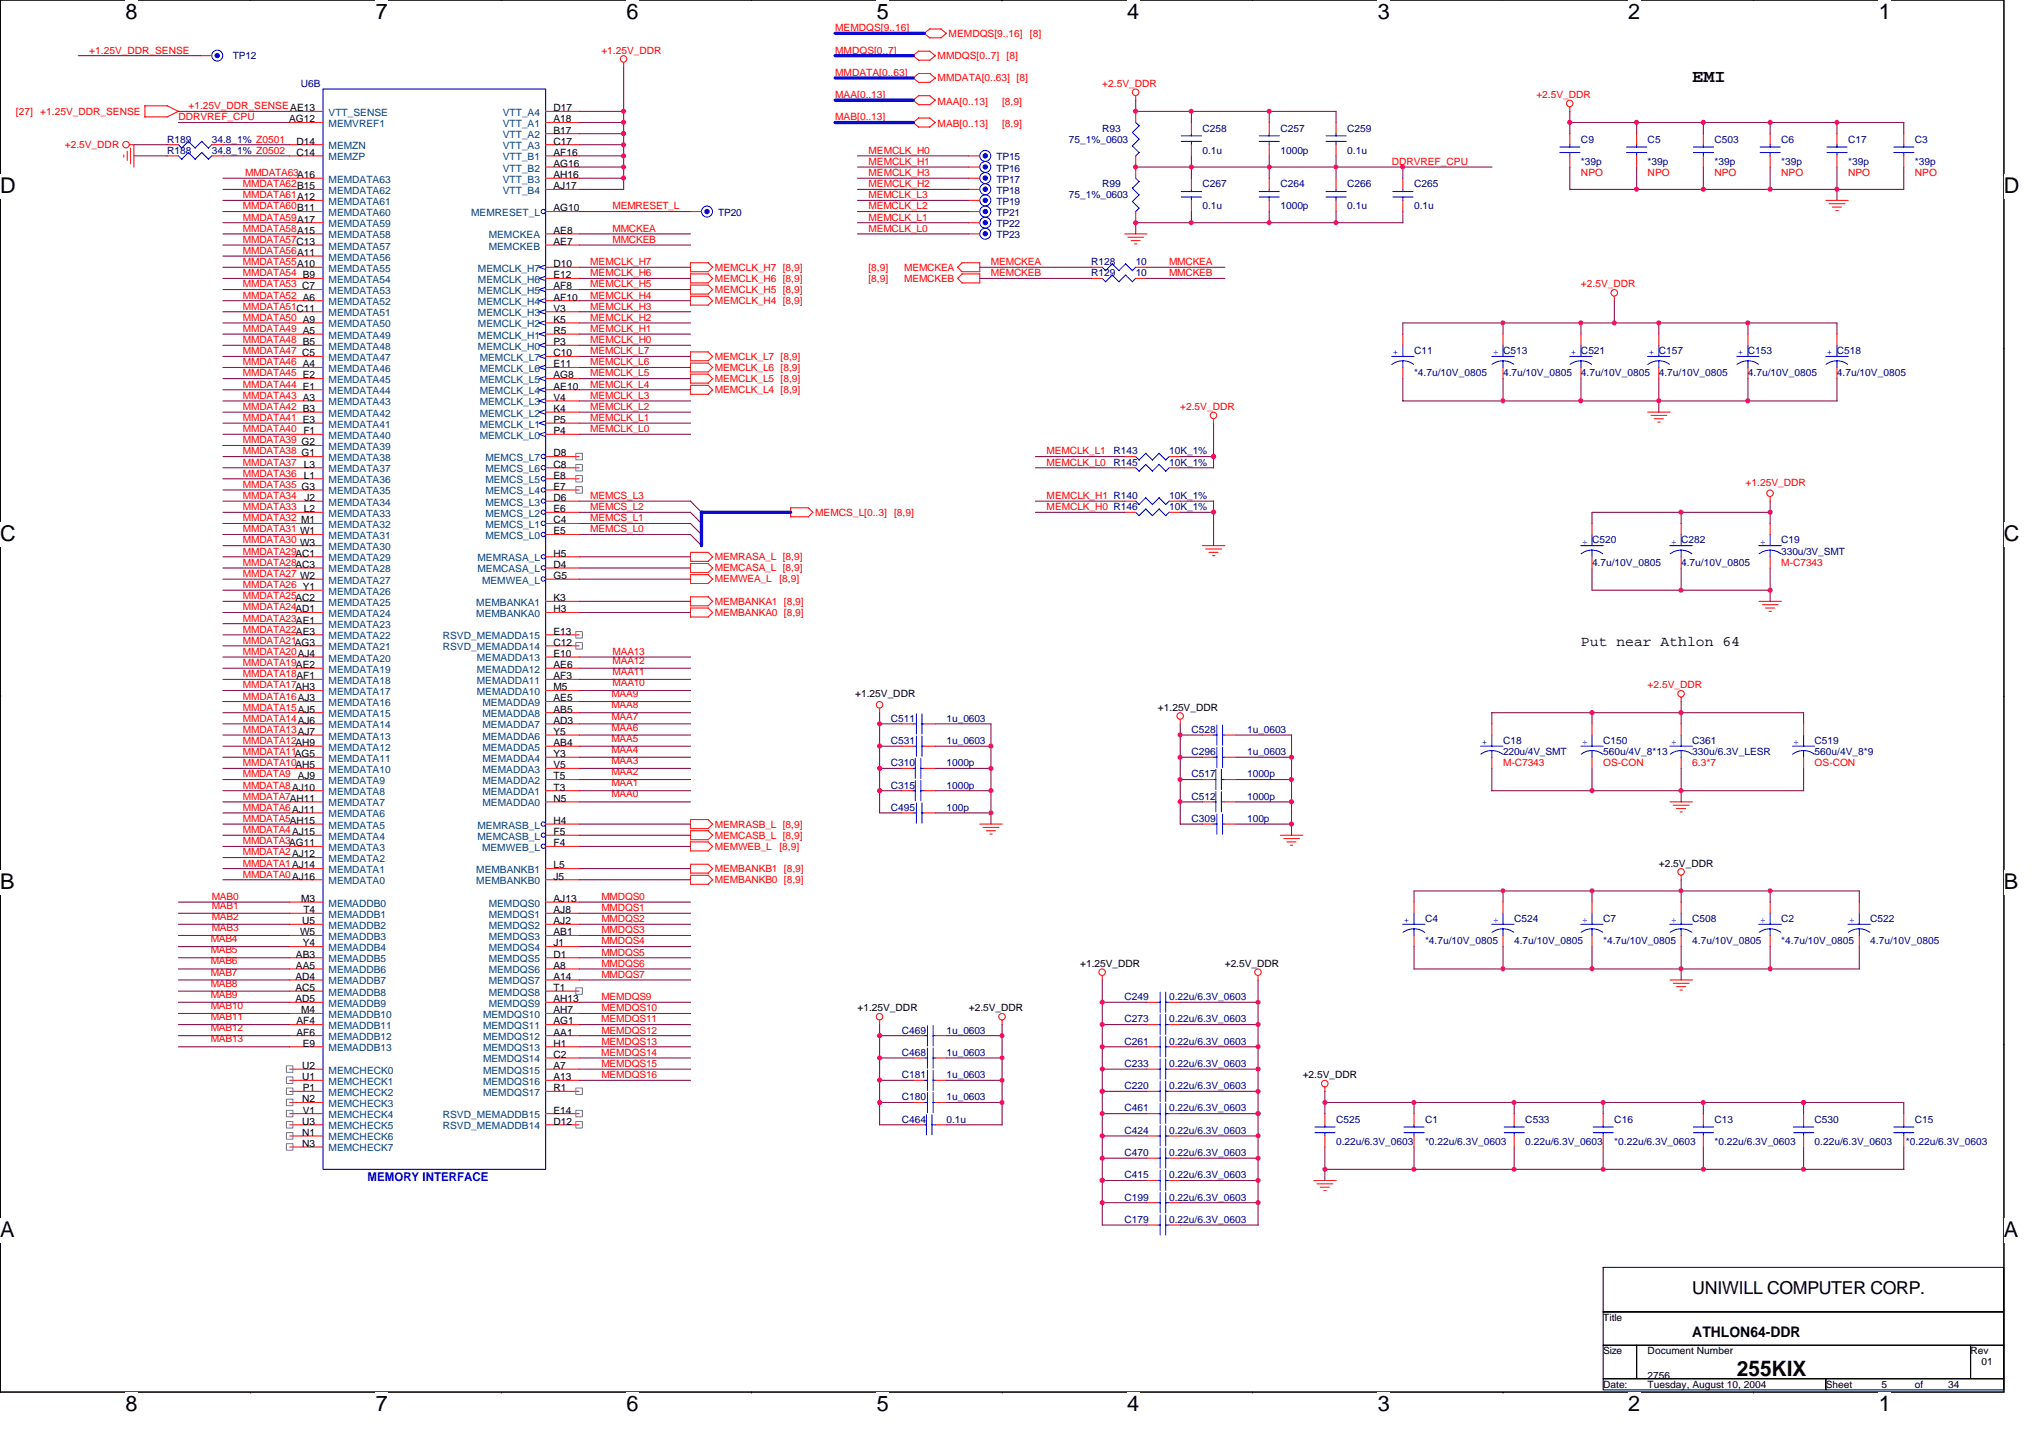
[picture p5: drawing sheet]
<svg xmlns="http://www.w3.org/2000/svg" width="297mm" height="210mm" viewBox="0 0 297 210" stroke-linecap="round" stroke-linejoin="round" font-family="sans-serif">
<defs><g id="words">
<g font-size="3.2">
<text x="18.3" y="2.8">8</text>
<text x="54.9" y="2.8">7</text>
<text x="91.5" y="2.8">6</text>
<text x="128.1" y="2.8">5</text>
<text x="164.6" y="2.8">4</text>
<text x="201.2" y="2.8">3</text>
<text x="237.8" y="2.8">2</text>
<text x="274.4" y="2.8">1</text>
<text x="0" y="28.2">D</text>
<text x="292.6" y="28.2">D</text>
<text x="0" y="79">C</text>
<text x="292.6" y="79">C</text>
<text x="0" y="129.8">B</text>
<text x="292.6" y="129.8">B</text>
<text x="0" y="180.6">A</text>
<text x="292.6" y="180.6">A</text>
<text x="18.3" y="206">8</text>
<text x="54.9" y="206">7</text>
<text x="91.5" y="206">6</text>
<text x="128.1" y="206">5</text>
<text x="164.6" y="206">4</text>
<text x="201.2" y="206">3</text>
<text x="237.8" y="206">2</text>
<text x="274.4" y="206">1</text>
</g>
<text font-size="3.1" x="253.6" y="200.9">255KIX</text>
<g font-size="2.6">
<text x="247.1" y="11.9">EMI</text>
<text x="247.1" y="189">UNIWILL COMPUTER CORP.</text>
</g>
<g font-size="2.1">
<text x="230.9" y="94.4">Put near Athlon 64</text>
<text x="247.1" y="195.1">ATHLON64-DDR</text>
</g>
<text font-size="1.8" fill="#00f" x="53.7" y="172.3">MEMORY INTERFACE</text>
<g font-size="1.5" fill="#f00">
<text x="122" y="4.6">MEMDQS[9..16]</text>
<text x="138.5" y="5.4">MEMDQS[9..16]</text>
<text x="150.4" y="5.4">[8]</text>
<text x="13" y="7.8">+1.25V_DDR_SENSE</text>
<text x="87.8" y="7.8">+1.25V_DDR</text>
<text x="122" y="7.8">MMDQS[0..7]</text>
<text x="122" y="11.1">MMDATA[0..63]</text>
<text x="136.9" y="8.6">MMDQS[0..7]</text>
<text x="136.9" y="11.9">MMDATA[0..63] [8]</text>
<text x="147" y="8.6">[8]</text>
<text x="2.3" y="16.8">[27]</text>
<text x="5.9" y="16.8">+1.25V_DDR_SENSE</text>
<text x="26.1" y="17.6">DDRVREF_CPU</text>
<text x="27.5" y="15.9">+1.25V_DDR_SENSEAE13</text>
<text x="122" y="14.3">MAA[0..13]</text>
<text x="122" y="17.6">MAB[0..13]</text>
<text x="136.9" y="15.3">MAA[0..13]</text>
<text x="146.3" y="15.3">[8,9]</text>
<text x="161" y="12.7">+2.5V_DDR</text>
<text x="224.4" y="14.3">+2.5V_DDR</text>
<text x="9.5" y="21.6">+2.5V_DDR</text>
<text x="126.8" y="22.4">MEMCLK_H0</text>
<text x="136.9" y="18.5">MAB[0..13]</text>
<text x="146.3" y="18.5">[8,9]</text>
<text x="35.5" y="29">MMDATA61A12</text>
<text x="35.5" y="27.3">MMDATA62B15</text>
<text x="35.8" y="25.7">MMDATA63A16</text>
<text x="126.8" y="24.1">MEMCLK_H1</text>
<text x="126.8" y="25.7">MEMCLK_H3</text>
<text x="126.8" y="27.3">MEMCLK_H2</text>
<text x="126.8" y="29">MEMCLK_L3</text>
<text x="203.2" y="24.1">DDRVREF_CPU</text>
<text x="230.9" y="25.7">NPO</text>
<text x="240.6" y="25.7">NPO</text>
<text x="250.4" y="25.7">NPO</text>
<text x="260.1" y="25.7">NPO</text>
<text x="269.9" y="25.7">NPO</text>
<text x="279.7" y="25.7">NPO</text>
<text x="35.5" y="35.5">MMDATA57C13</text>
<text x="35.5" y="33.8">MMDATA58A15</text>
<text x="35.5" y="32.2">MMDATA59A17</text>
<text x="35.5" y="30.6">MMDATA60B11</text>
<text x="89.4" y="30.6">MEMRESET_L</text>
<text x="89.4" y="33.8">MMCKEA</text>
<text x="89.4" y="35.5">MMCKEB</text>
<text x="126.8" y="32.2">MEMCLK_L1</text>
<text x="126.8" y="33.8">MEMCLK_L0</text>
<text x="126.8" y="30.6">MEMCLK_L2</text>
<text x="35.5" y="42">MMDATA53 C7</text>
<text x="35.5" y="37.1">MMDATA56A11</text>
<text x="35.5" y="40.3">MMDATA54 B9</text>
<text x="35.5" y="38.7">MMDATA55A10</text>
<text x="86.2" y="40.3">MEMCLK_H6</text>
<text x="86.2" y="42">MEMCLK_H5</text>
<text x="86.2" y="38.7">MEMCLK_H7</text>
<text x="104.4" y="41.1">MEMCLK_H6 [8,9]</text>
<text x="104.4" y="39.5">MEMCLK_H7 [8,9]</text>
<text x="126.8" y="39.5">[8,9]</text>
<text x="126.8" y="41.1">[8,9]</text>
<text x="132" y="39.5">MEMCKEA</text>
<text x="132" y="41.1">MEMCKEB</text>
<text x="144.7" y="38.7">MEMCKEA</text>
<text x="144.7" y="40.3">MEMCKEB</text>
<text x="170.7" y="38.7">MMCKEA</text>
<text x="170.7" y="40.3">MMCKEB</text>
<text x="230.9" y="42">+2.5V_DDR</text>
<text x="35.5" y="45.2">MMDATA51C11</text>
<text x="35.5" y="46.8">MMDATA50 A9</text>
<text x="35.5" y="43.6">MMDATA52 A6</text>
<text x="86.2" y="43.6">MEMCLK_H4</text>
<text x="86.2" y="45.2">MEMCLK_H3</text>
<text x="86.2" y="46.8">MEMCLK_H2</text>
<text x="104.4" y="44.4">MEMCLK_H4 [8,9]</text>
<text x="104.4" y="42.8">MEMCLK_H5 [8,9]</text>
<text x="35.5" y="51.7">MMDATA47 C5</text>
<text x="35.5" y="48.5">MMDATA49 A5</text>
<text x="35.5" y="50.1">MMDATA48 B5</text>
<text x="35.5" y="53.3">MMDATA46 A4</text>
<text x="86.2" y="48.5">MEMCLK_H1</text>
<text x="86.2" y="51.7">MEMCLK_L7</text>
<text x="86.2" y="53.3">MEMCLK_L6</text>
<text x="86.2" y="50.1">MEMCLK_H0</text>
<text x="104.4" y="52.5">MEMCLK_L7 [8,9]</text>
<text x="35.5" y="54.9">MMDATA45 E2</text>
<text x="35.5" y="58.2">MMDATA43 A3</text>
<text x="35.5" y="56.6">MMDATA44 E1</text>
<text x="35.5" y="59.8">MMDATA42 B3</text>
<text x="86.2" y="56.6">MEMCLK_L4</text>
<text x="86.2" y="59.8">MEMCLK_L2</text>
<text x="86.2" y="58.2">MEMCLK_L3</text>
<text x="86.2" y="54.9">MEMCLK_L5</text>
<text x="104.4" y="54.1">MEMCLK_L6 [8,9]</text>
<text x="104.4" y="55.8">MEMCLK_L5 [8,9]</text>
<text x="104.4" y="57.4">MEMCLK_L4 [8,9]</text>
<text x="172.4" y="59.8">+2.5V_DDR</text>
<text x="35.5" y="64.7">MMDATA39 G2</text>
<text x="35.5" y="61.5">MMDATA41 E3</text>
<text x="35.5" y="63.1">MMDATA40 F1</text>
<text x="86.2" y="61.5">MEMCLK_L1</text>
<text x="86.2" y="63.1">MEMCLK_L0</text>
<text x="35.5" y="69.6">MMDATA36</text>
<text x="35.5" y="66.3">MMDATA38 G1</text>
<text x="35.5" y="71.2">MMDATA35 G3</text>
<text x="35.5" y="68">MMDATA37</text>
<text x="152.8" y="68">MEMCLK_L0</text>
<text x="152.8" y="66.3">MEMCLK_L1</text>
<text x="254.9" y="70.9">+1.25V_DDR</text>
<text x="35.5" y="74.5">MMDATA33</text>
<text x="35.5" y="76.1">MMDATA32 M1</text>
<text x="35.5" y="72.8">MMDATA34</text>
<text x="35.5" y="77.7">MMDATA31 W1</text>
<text x="86.2" y="74.5">MEMCS_L2</text>
<text x="86.2" y="76.1">MEMCS_L1</text>
<text x="86.2" y="72.8">MEMCS_L3</text>
<text x="86.2" y="77.7">MEMCS_L0</text>
<text x="119" y="75.3">MEMCS_L[0..3]</text>
<text x="130.6" y="75.3">[8,9]</text>
<text x="152.8" y="72.8">MEMCLK_H1 R140</text>
<text x="152.8" y="74.5">MEMCLK_H0 R146</text>
<text x="35.5" y="82.6">MMDATA28AC3</text>
<text x="35.5" y="81">MMDATA29AC1</text>
<text x="35.5" y="79.3">MMDATA30 W3</text>
<text x="104.4" y="81.8">MEMRASA_L [8,9]</text>
<text x="104.4" y="83.4">MEMCASA_L [8,9]</text>
<text x="260.1" y="82.6">M-C7343</text>
<text x="35.5" y="87.5">MMDATA25AC2</text>
<text x="35.5" y="84.2">MMDATA27 W2</text>
<text x="35.5" y="89.1">MMDATA24AD1</text>
<text x="35.5" y="85.9">MMDATA26 Y1</text>
<text x="104.4" y="85">MEMWEA_L</text>
<text x="104.4" y="88.3">MEMBANKA1 [8,9]</text>
<text x="104.4" y="89.9">MEMBANKA0 [8,9]</text>
<text x="113.8" y="85">[8,9]</text>
<text x="35.5" y="95.6">MMDATA20AJ4</text>
<text x="35.5" y="92.4">MMDATA22AE3</text>
<text x="35.5" y="90.7">MMDATA23AE1</text>
<text x="35.5" y="94">MMDATA21AG3</text>
<text x="89.4" y="95.6">MAA13</text>
<text x="35.5" y="98.8">MMDATA18AF1</text>
<text x="35.5" y="100.5">MMDATA17AH3</text>
<text x="35.5" y="97.2">MMDATA19AE2</text>
<text x="89.3" y="101.8">MAA9</text>
<text x="89.4" y="100.1">MAA10</text>
<text x="89.4" y="98.5">MAA11</text>
<text x="89.4" y="96.9">MAA12</text>
<text x="240.6" y="100.5">+2.5V_DDR</text>
<text x="35.5" y="103.7">MMDATA15AJ5</text>
<text x="35.5" y="107">MMDATA13AJ7</text>
<text x="35.5" y="105.3">MMDATA14AJ6</text>
<text x="35.5" y="102.1">MMDATA16AJ3</text>
<text x="89.3" y="103.4">MAA8</text>
<text x="89.3" y="105">MAA7</text>
<text x="89.3" y="106.7">MAA6</text>
<text x="35.5" y="113.5">MMDATA9 AJ9</text>
<text x="35.5" y="111.8">MMDATA10AH5</text>
<text x="35.5" y="110.2">MMDATA11AG5</text>
<text x="35.5" y="108.6">MMDATA12AH9</text>
<text x="89.3" y="109.9">MAA4</text>
<text x="89.3" y="113.2">MAA2</text>
<text x="89.3" y="111.5">MAA3</text>
<text x="89.3" y="108.3">MAA5</text>
<text x="219.5" y="111.8">M-C7343</text>
<text x="234.1" y="111.8">OS-CON</text>
<text x="247.1" y="111.8">6.3*7</text>
<text x="265" y="111.8">OS-CON</text>
<text x="35.5" y="120">MMDATA5AH15</text>
<text x="35.5" y="116.7">MMDATA7AH11</text>
<text x="35.5" y="115.1">MMDATA8AJ10</text>
<text x="35.5" y="118.4">MMDATA6AJ11</text>
<text x="89.3" y="116.4">MAA0</text>
<text x="89.3" y="114.8">MAA1</text>
<text x="35.5" y="124.9">MMDATA2AJ12</text>
<text x="35.5" y="121.6">MMDATA4AJ15</text>
<text x="35.5" y="123.2">MMDATA3AG11</text>
<text x="104.4" y="120.8">MEMRASB_L [8,9]</text>
<text x="104.4" y="124">MEMWEB_L</text>
<text x="104.4" y="122.4">MEMCASB_L [8,9]</text>
<text x="113.8" y="124">[8,9]</text>
<text x="30.9" y="131.4">MAB0</text>
<text x="35.5" y="128.1">MMDATA0AJ16</text>
<text x="35.5" y="126.5">MMDATA1AJ14</text>
<text x="87.8" y="131.4">MMDQS0</text>
<text x="104.4" y="127.3">MEMBANKB1 [8,9]</text>
<text x="104.4" y="128.9">MEMBANKB0 [8,9]</text>
<text x="30.8" y="137.5">MAB4</text>
<text x="30.9" y="135.9">MAB3</text>
<text x="30.9" y="134.3">MAB2</text>
<text x="30.9" y="132.7">MAB1</text>
<text x="87.8" y="136.2">MMDQS3</text>
<text x="87.8" y="133">MMDQS1</text>
<text x="87.8" y="137.9">MMDQS4</text>
<text x="87.8" y="134.6">MMDQS2</text>
<text x="30.8" y="142.4">MAB7</text>
<text x="30.8" y="139.2">MAB5</text>
<text x="30.8" y="140.8">MAB6</text>
<text x="87.8" y="141.1">MMDQS6</text>
<text x="87.8" y="139.5">MMDQS5</text>
<text x="87.8" y="142.7">MMDQS7</text>
<text x="30.8" y="148.9">MAB11</text>
<text x="30.8" y="147.3">MAB10</text>
<text x="30.8" y="144">MAB8</text>
<text x="30.8" y="145.7">MAB9</text>
<text x="87.8" y="149.2">MEMDQS11</text>
<text x="87.8" y="146">MEMDQS9</text>
<text x="87.8" y="147.6">MEMDQS10</text>
<text x="30.8" y="152.2">MAB13</text>
<text x="30.8" y="150.5">MAB12</text>
<text x="87.8" y="154.1">MEMDQS14</text>
<text x="87.8" y="152.5">MEMDQS13</text>
<text x="87.8" y="150.9">MEMDQS12</text>
<text x="87.8" y="155.7">MEMDQS15</text>
<text x="87.8" y="157.4">MEMDQS16</text>
</g>
<g font-size="1.5" fill="#000080">
<text x="34" y="8.6">TP12</text>
<text x="43.9" y="12.7">U6B</text>
<text x="24.4" y="20.8">R189</text>
<text x="24.4" y="22.4">R188</text>
<text x="30.9" y="20.8">34.8_1% Z0501</text>
<text x="30.9" y="22.4">34.8_1% Z0502</text>
<text x="145.5" y="23.4">TP15</text>
<text x="156.1" y="20.8">75_1%_0603</text>
<text x="161" y="19.2">R93</text>
<text x="175.6" y="19.2">C258</text>
<text x="175.6" y="22.4">0.1u</text>
<text x="187" y="19.2">C257</text>
<text x="187" y="22.4">1000p</text>
<text x="196.7" y="19.2">C259</text>
<text x="196.7" y="22.4">0.1u</text>
<text x="230.9" y="20.8">C9</text>
<text x="240.6" y="20.8">C5</text>
<text x="250.4" y="20.8">C503</text>
<text x="260.1" y="20.8">C6</text>
<text x="269.9" y="20.8">C17</text>
<text x="279.7" y="20.8">C3</text>
<text x="145.5" y="25">TP16</text>
<text x="145.5" y="29.9">TP19</text>
<text x="145.5" y="26.7">TP17</text>
<text x="145.5" y="28.3">TP18</text>
<text x="156.1" y="29">75_1%_0603</text>
<text x="161" y="27.3">R99</text>
<text x="175.6" y="27.3">C267</text>
<text x="187" y="27.3">C264</text>
<text x="196.7" y="27.3">C266</text>
<text x="206.5" y="27.3">C265</text>
<text x="230.9" y="24.1">*39p</text>
<text x="240.6" y="24.1">*39p</text>
<text x="250.4" y="24.1">*39p</text>
<text x="260.1" y="24.1">*39p</text>
<text x="269.9" y="24.1">*39p</text>
<text x="279.7" y="24.1">*39p</text>
<text x="104.9" y="31.5">TP20</text>
<text x="145.5" y="34.8">TP23</text>
<text x="145.5" y="33.2">TP22</text>
<text x="145.5" y="31.5">TP21</text>
<text x="175.6" y="30.6">0.1u</text>
<text x="187" y="30.6">1000p</text>
<text x="196.7" y="30.6">0.1u</text>
<text x="206.5" y="30.6">0.1u</text>
<text x="159.3" y="38.7">R128</text>
<text x="159.3" y="40.3">R129</text>
<text x="165.9" y="38.7">10</text>
<text x="165.9" y="40.3">10</text>
<text x="206.5" y="51.7">C11</text>
<text x="206.5" y="54.9">*4.7u/10V_0805</text>
<text x="219.5" y="54.9">4.7u/10V_0805</text>
<text x="230.9" y="54.9">4.7u/10V_0805</text>
<text x="242.2" y="54.9">4.7u/10V_0805</text>
<text x="255.3" y="54.9">4.7u/10V_0805</text>
<text x="268.3" y="54.9">4.7u/10V_0805</text>
<text x="162.6" y="66.3">R143</text>
<text x="162.6" y="68">R145</text>
<text x="170.7" y="66.3">10K_1%</text>
<text x="170.7" y="68">10K_1%</text>
<text x="170.7" y="72.8">10K_1%</text>
<text x="170.7" y="74.5">10K_1%</text>
<text x="232.5" y="82.6">4.7u/10V_0805</text>
<text x="245.5" y="82.6">4.7u/10V_0805</text>
<text x="260.1" y="79.3">C19</text>
<text x="260.1" y="81">330u/3V_SMT</text>
<text x="130.1" y="105.3">C511</text>
<text x="138.2" y="105.3">1u_0603</text>
<text x="174" y="107">C528</text>
<text x="182.1" y="107">1u_0603</text>
<text x="130.1" y="108.6">C531</text>
<text x="130.1" y="111.8">C310</text>
<text x="138.2" y="108.6">1u_0603</text>
<text x="138.2" y="111.8">1000p</text>
<text x="174" y="110.2">C296</text>
<text x="174" y="113.5">C517</text>
<text x="182.1" y="110.2">1u_0603</text>
<text x="182.1" y="113.5">1000p</text>
<text x="219.5" y="108.6">C18</text>
<text x="219.5" y="110.2">220u/4V_SMT</text>
<text x="234.1" y="108.6">C150</text>
<text x="234.1" y="110.2">560u/4V_8*13</text>
<text x="247.1" y="108.6">C361</text>
<text x="247.1" y="110.2">330u/6.3V_LESR</text>
<text x="265" y="108.6">C519</text>
<text x="265" y="110.2">560u/4V_8*9</text>
<text x="130.1" y="118.4">C495</text>
<text x="130.1" y="115.1">C315</text>
<text x="138.2" y="118.4">100p</text>
<text x="138.2" y="115.1">1000p</text>
<text x="174" y="116.7">C512</text>
<text x="174" y="120">C309</text>
<text x="182.1" y="116.7">1000p</text>
<text x="182.1" y="120">100p</text>
<text x="208.1" y="134.6">C4</text>
<text x="208.1" y="137.9">*4.7u/10V_0805</text>
<text x="221.1" y="134.6">C524</text>
<text x="221.1" y="137.9">4.7u/10V_0805</text>
<text x="234.1" y="134.6">C7</text>
<text x="234.1" y="137.9">*4.7u/10V_0805</text>
<text x="247.1" y="134.6">C508</text>
<text x="247.1" y="137.9">4.7u/10V_0805</text>
<text x="260.1" y="134.6">C2</text>
<text x="260.1" y="137.9">*4.7u/10V_0805</text>
<text x="273.1" y="134.6">C522</text>
<text x="273.1" y="137.9">4.7u/10V_0805</text>
<text x="164.2" y="146">C249</text>
<text x="164.2" y="149.2">C273</text>
<text x="170.7" y="146">0.22u/6.3V_0603</text>
<text x="170.7" y="149.2">0.22u/6.3V_0603</text>
<text x="131.7" y="150.9">C469</text>
<text x="131.7" y="154.1">C468</text>
<text x="138.2" y="150.9">1u_0603</text>
<text x="138.2" y="154.1">1u_0603</text>
<text x="164.2" y="155.7">C233</text>
<text x="164.2" y="152.5">C261</text>
<text x="170.7" y="155.7">0.22u/6.3V_0603</text>
<text x="170.7" y="152.5">0.22u/6.3V_0603</text>
<text x="131.7" y="160.6">C180</text>
<text x="131.7" y="157.4">C181</text>
<text x="138.2" y="160.6">1u_0603</text>
<text x="138.2" y="157.4">1u_0603</text>
<text x="164.2" y="159">C220</text>
<text x="170.7" y="159">0.22u/6.3V_0603</text>
<text x="131.7" y="163.9">C464</text>
<text x="138.2" y="163.9">0.1u</text>
<text x="164.2" y="165.5">C424</text>
<text x="164.2" y="162.2">C461</text>
<text x="170.7" y="165.5">0.22u/6.3V_0603</text>
<text x="170.7" y="162.2">0.22u/6.3V_0603</text>
<text x="195.1" y="163.9">C525</text>
<text x="195.1" y="167.1">0.22u/6.3V_0603</text>
<text x="208.1" y="163.9">C1</text>
<text x="208.1" y="167.1">*0.22u/6.3V_0603</text>
<text x="222.8" y="163.9">C533</text>
<text x="222.8" y="167.1">0.22u/6.3V_0603</text>
<text x="235.8" y="163.9">C16</text>
<text x="235.8" y="167.1">*0.22u/6.3V_0603</text>
<text x="250.4" y="163.9">C13</text>
<text x="250.4" y="167.1">*0.22u/6.3V_0603</text>
<text x="265" y="163.9">C530</text>
<text x="265" y="167.1">0.22u/6.3V_0603</text>
<text x="278.3" y="167.1">*0.22u/6.3V_0603</text>
<text x="279.7" y="163.9">C15</text>
<text x="164.2" y="168.7">C470</text>
<text x="164.2" y="172">C415</text>
<text x="170.7" y="168.7">0.22u/6.3V_0603</text>
<text x="170.7" y="172">0.22u/6.3V_0603</text>
<text x="164.2" y="178.5">C179</text>
<text x="164.2" y="175.3">C199</text>
<text x="170.7" y="178.5">0.22u/6.3V_0603</text>
<text x="170.7" y="175.3">0.22u/6.3V_0603</text>
</g>
<g font-size="1.5">
<text x="42.2" y="17.9">AG12</text>
<text x="80.8" y="16.2">D17</text>
<text x="80.8" y="17.9">A18</text>
<text x="43.3" y="21.1">D14</text>
<text x="43.3" y="22.7">C14</text>
<text x="80.8" y="19.5">B17</text>
<text x="80.8" y="21.1">C17</text>
<text x="80.8" y="22.7">AF16</text>
<text x="80.8" y="24.4">AG16</text>
<text x="80.8" y="26">AH16</text>
<text x="80.8" y="27.6">AJ17</text>
<text x="80.8" y="30.9">AG10</text>
<text x="80.8" y="34.1">AE8</text>
<text x="80.8" y="35.8">AE7</text>
<text x="80.8" y="39">D10</text>
<text x="80.8" y="40.6">E12</text>
<text x="80.8" y="42.2">AF8</text>
<text x="80.8" y="43.9">AF10</text>
<text x="80.8" y="45.5">V3</text>
<text x="80.8" y="47.1">K5</text>
<text x="80.8" y="52">C10</text>
<text x="80.8" y="53.6">E11</text>
<text x="80.8" y="48.7">R5</text>
<text x="80.8" y="50.4">P3</text>
<text x="80.8" y="55.2">AG8</text>
<text x="80.8" y="56.9">AE10</text>
<text x="80.8" y="58.5">V4</text>
<text x="80.8" y="60.1">K4</text>
<text x="80.8" y="61.7">P5</text>
<text x="80.8" y="63.4">P4</text>
<text x="44.4" y="68.3">L3</text>
<text x="44.4" y="69.9">L1</text>
<text x="80.8" y="66.6">D8</text>
<text x="80.8" y="68.3">C8</text>
<text x="80.8" y="69.9">E8</text>
<text x="80.8" y="71.5">E7</text>
<text x="44.4" y="74.8">L2</text>
<text x="44.5" y="73.1">J2</text>
<text x="80.8" y="73.1">D6</text>
<text x="80.8" y="74.8">E6</text>
<text x="80.8" y="76.4">C4</text>
<text x="80.8" y="78">E5</text>
<text x="80.8" y="81.3">H5</text>
<text x="80.8" y="82.9">D4</text>
<text x="80.8" y="84.5">G5</text>
<text x="80.8" y="87.8">K3</text>
<text x="80.8" y="89.4">H3</text>
<text x="80.8" y="92.6">E13</text>
<text x="80.8" y="94.3">C12</text>
<text x="80.8" y="95.9">E10</text>
<text x="80.8" y="97.5">AE6</text>
<text x="80.8" y="99.1">AF3</text>
<text x="80.8" y="100.8">M5</text>
<text x="124.9" y="101.8">+1.25V_DDR</text>
<text x="80.8" y="102.4">AE5</text>
<text x="80.8" y="104">AB5</text>
<text x="80.8" y="105.6">AD3</text>
<text x="80.8" y="107.3">Y5</text>
<text x="169.1" y="103.7">+1.25V_DDR</text>
<text x="80.8" y="108.9">AB4</text>
<text x="80.8" y="110.5">Y3</text>
<text x="80.8" y="112.1">V5</text>
<text x="80.8" y="113.8">T5</text>
<text x="80.8" y="115.4">T3</text>
<text x="80.8" y="117">N5</text>
<text x="80.8" y="120.3">H4</text>
<text x="80.8" y="121.9">F5</text>
<text x="80.8" y="123.5">F4</text>
<text x="44" y="131.7">M3</text>
<text x="80.8" y="131.7">AJ13</text>
<text x="80.8" y="126.8">L5</text>
<text x="80.8" y="128.4">J5</text>
<text x="242.2" y="126.5">+2.5V_DDR</text>
<text x="43.8" y="136.5">W5</text>
<text x="44.1" y="134.9">U5</text>
<text x="44.3" y="133.3">T4</text>
<text x="80.8" y="136.5">AB1</text>
<text x="80.8" y="134.9">AJ2</text>
<text x="80.8" y="133.3">AJ8</text>
<text x="43.1" y="143">AD4</text>
<text x="43.2" y="141.4">AA5</text>
<text x="43.2" y="139.8">AB3</text>
<text x="44.2" y="138.2">Y4</text>
<text x="80.8" y="143">A14</text>
<text x="80.8" y="141.4">A8</text>
<text x="80.8" y="139.8">D1</text>
<text x="80.8" y="138.2">J1</text>
<text x="157.7" y="141.1">+1.25V_DDR</text>
<text x="178.9" y="141.1">+2.5V_DDR</text>
<text x="43.1" y="146.3">AD5</text>
<text x="43.1" y="144.7">AC5</text>
<text x="43.3" y="149.5">AF4</text>
<text x="44" y="147.9">M4</text>
<text x="80.8" y="149.5">AG1</text>
<text x="80.8" y="147.9">AH7</text>
<text x="80.8" y="146.3">AH13</text>
<text x="80.8" y="144.7">T1</text>
<text x="125.2" y="147.6">+1.25V_DDR</text>
<text x="141.5" y="147.6">+2.5V_DDR</text>
<text x="43.3" y="151.2">AF6</text>
<text x="44.2" y="152.8">E9</text>
<text x="80.8" y="154.4">C2</text>
<text x="80.8" y="152.8">H1</text>
<text x="80.8" y="151.2">AA1</text>
<text x="44.1" y="160.9">N2</text>
<text x="44.1" y="157.7">U1</text>
<text x="44.1" y="156">U2</text>
<text x="44.2" y="159.3">P1</text>
<text x="80.8" y="159.3">R1</text>
<text x="80.8" y="157.7">A13</text>
<text x="80.8" y="156">A7</text>
<text x="190.2" y="157.4">+2.5V_DDR</text>
<text x="44.1" y="167.4">N3</text>
<text x="44.1" y="165.8">N1</text>
<text x="44.1" y="164.2">U3</text>
<text x="44.2" y="162.5">V1</text>
<text x="80.8" y="162.5">E14</text>
<text x="80.8" y="164.2">D12</text>
<text x="234.1" y="192.8">Title</text>
<text x="234.1" y="197.7">Size</text>
<text x="240.6" y="197.7">Document Number</text>
<text x="287.8" y="197.7">Rev</text>
<text x="234.1" y="202.6">Date:</text>
<text x="240.6" y="201.3">2756</text>
<text x="240.6" y="202.6">Tuesday, August 10, 2004</text>
<text x="266.6" y="202.6">Sheet</text>
<text x="274.8" y="202.6">5</text>
<text x="279.7" y="202.6">of</text>
<text x="284.5" y="202.6">34</text>
<text x="289.4" y="199.3">01</text>
</g>
<g font-size="1.5" fill="#004080">
<text x="48" y="16.9">VTT_SENSE</text>
<text x="73.4" y="16.9">VTT_A4</text>
<text x="48" y="18.5">MEMVREF1</text>
<text x="48" y="21.8">MEMZN</text>
<text x="48" y="23.4">MEMZP</text>
<text x="73.4" y="18.5">VTT_A1</text>
<text x="73.4" y="20.2">VTT_A2</text>
<text x="73.4" y="21.8">VTT_A3</text>
<text x="73.4" y="23.4">VTT_B1</text>
<text x="48" y="26.7">MEMDATA63</text>
<text x="48" y="28.3">MEMDATA62</text>
<text x="48" y="29.9">MEMDATA61</text>
<text x="73.4" y="25">VTT_B2</text>
<text x="73.4" y="26.7">VTT_B3</text>
<text x="73.4" y="28.3">VTT_B4</text>
<text x="48" y="31.5">MEMDATA60</text>
<text x="48" y="33.2">MEMDATA59</text>
<text x="48" y="34.8">MEMDATA58</text>
<text x="68.8" y="31.5">MEMRESET_L</text>
<text x="71.4" y="34.8">MEMCKEA</text>
<text x="48" y="36.4">MEMDATA57</text>
<text x="48" y="38">MEMDATA56</text>
<text x="48" y="39.7">MEMDATA55</text>
<text x="48" y="41.3">MEMDATA54</text>
<text x="69.8" y="39.7">MEMCLK_H7</text>
<text x="69.8" y="41.3">MEMCLK_H6</text>
<text x="71.4" y="36.4">MEMCKEB</text>
<text x="48" y="42.9">MEMDATA53</text>
<text x="48" y="44.6">MEMDATA52</text>
<text x="48" y="46.2">MEMDATA51</text>
<text x="48" y="47.8">MEMDATA50</text>
<text x="69.8" y="42.9">MEMCLK_H5</text>
<text x="69.8" y="44.6">MEMCLK_H4</text>
<text x="69.8" y="46.2">MEMCLK_H3</text>
<text x="69.8" y="47.8">MEMCLK_H2</text>
<text x="48" y="49.4">MEMDATA49</text>
<text x="48" y="51.1">MEMDATA48</text>
<text x="48" y="52.7">MEMDATA47</text>
<text x="69.8" y="49.4">MEMCLK_H1</text>
<text x="69.8" y="51.1">MEMCLK_H0</text>
<text x="70.1" y="52.7">MEMCLK_L7</text>
<text x="48" y="54.3">MEMDATA46</text>
<text x="48" y="55.9">MEMDATA45</text>
<text x="48" y="57.6">MEMDATA44</text>
<text x="48" y="59.2">MEMDATA43</text>
<text x="70.1" y="54.3">MEMCLK_L6</text>
<text x="70.1" y="55.9">MEMCLK_L5</text>
<text x="70.1" y="57.5">MEMCLK_L4</text>
<text x="70.1" y="59.2">MEMCLK_L3</text>
<text x="48" y="60.8">MEMDATA42</text>
<text x="48" y="62.4">MEMDATA41</text>
<text x="48" y="64">MEMDATA40</text>
<text x="48" y="65.7">MEMDATA39</text>
<text x="70.1" y="60.8">MEMCLK_L2</text>
<text x="70.1" y="62.4">MEMCLK_L1</text>
<text x="70.1" y="64">MEMCLK_L0</text>
<text x="48" y="67.3">MEMDATA38</text>
<text x="48" y="68.9">MEMDATA37</text>
<text x="48" y="70.5">MEMDATA36</text>
<text x="70.9" y="67.3">MEMCS_L7</text>
<text x="70.9" y="68.9">MEMCS_L6</text>
<text x="70.9" y="70.5">MEMCS_L5</text>
<text x="48" y="72.2">MEMDATA35</text>
<text x="48" y="73.8">MEMDATA34</text>
<text x="48" y="75.4">MEMDATA33</text>
<text x="48" y="77.1">MEMDATA32</text>
<text x="70.9" y="72.2">MEMCS_L4</text>
<text x="70.9" y="73.8">MEMCS_L3</text>
<text x="70.9" y="75.4">MEMCS_L2</text>
<text x="70.9" y="77.1">MEMCS_L1</text>
<text x="48" y="78.7">MEMDATA31</text>
<text x="48" y="80.3">MEMDATA30</text>
<text x="48" y="81.9">MEMDATA29</text>
<text x="48" y="83.6">MEMDATA28</text>
<text x="69.7" y="81.9">MEMRASA_L</text>
<text x="69.7" y="83.6">MEMCASA_L</text>
<text x="70.9" y="78.7">MEMCS_L0</text>
<text x="48" y="85.2">MEMDATA27</text>
<text x="48" y="86.8">MEMDATA26</text>
<text x="48" y="88.4">MEMDATA25</text>
<text x="69.6" y="88.4">MEMBANKA1</text>
<text x="70.4" y="85.2">MEMWEA_L</text>
<text x="48" y="90.1">MEMDATA24</text>
<text x="48" y="91.7">MEMDATA23</text>
<text x="48" y="93.3">MEMDATA22</text>
<text x="48" y="94.9">MEMDATA21</text>
<text x="64.7" y="93.3">RSVD_MEMADDA15</text>
<text x="64.7" y="94.9">RSVD_MEMADDA14</text>
<text x="69.6" y="90.1">MEMBANKA0</text>
<text x="48" y="96.6">MEMDATA20</text>
<text x="48" y="98.2">MEMDATA19</text>
<text x="48" y="99.8">MEMDATA18</text>
<text x="48" y="101.4">MEMDATA17</text>
<text x="69.6" y="96.6">MEMADDA13</text>
<text x="69.6" y="98.2">MEMADDA12</text>
<text x="69.6" y="99.8">MEMADDA11</text>
<text x="69.6" y="101.4">MEMADDA10</text>
<text x="48" y="103.1">MEMDATA16</text>
<text x="48" y="104.7">MEMDATA15</text>
<text x="48" y="106.3">MEMDATA14</text>
<text x="48" y="107.9">MEMDATA13</text>
<text x="70.5" y="103.1">MEMADDA9</text>
<text x="70.5" y="104.7">MEMADDA8</text>
<text x="70.5" y="106.3">MEMADDA7</text>
<text x="70.5" y="107.9">MEMADDA6</text>
<text x="48" y="109.6">MEMDATA12</text>
<text x="48" y="111.2">MEMDATA11</text>
<text x="48" y="112.8">MEMDATA10</text>
<text x="70.5" y="109.6">MEMADDA5</text>
<text x="70.5" y="111.2">MEMADDA4</text>
<text x="70.5" y="112.8">MEMADDA3</text>
<text x="48" y="114.4">MEMDATA9</text>
<text x="48" y="116.1">MEMDATA8</text>
<text x="48" y="117.7">MEMDATA7</text>
<text x="48" y="119.3">MEMDATA6</text>
<text x="70.5" y="114.4">MEMADDA2</text>
<text x="70.5" y="116.1">MEMADDA1</text>
<text x="70.5" y="117.7">MEMADDA0</text>
<text x="48" y="120.9">MEMDATA5</text>
<text x="48" y="122.6">MEMDATA4</text>
<text x="48" y="124.2">MEMDATA3</text>
<text x="48" y="125.8">MEMDATA2</text>
<text x="69.7" y="120.9">MEMRASB_L</text>
<text x="69.7" y="122.6">MEMCASB_L</text>
<text x="70.4" y="124.2">MEMWEB_L</text>
<text x="48" y="127.4">MEMDATA1</text>
<text x="48" y="129.1">MEMDATA0</text>
<text x="69.6" y="127.4">MEMBANKB1</text>
<text x="69.6" y="129.1">MEMBANKB0</text>
<text x="48" y="137.2">MEMADDB3</text>
<text x="48" y="135.6">MEMADDB2</text>
<text x="48" y="134">MEMADDB1</text>
<text x="48" y="132.3">MEMADDB0</text>
<text x="71.4" y="137.2">MEMDQS3</text>
<text x="71.4" y="135.6">MEMDQS2</text>
<text x="71.4" y="134">MEMDQS1</text>
<text x="71.4" y="132.3">MEMDQS0</text>
<text x="48" y="143.7">MEMADDB7</text>
<text x="48" y="142.1">MEMADDB6</text>
<text x="48" y="140.5">MEMADDB5</text>
<text x="48" y="138.8">MEMADDB4</text>
<text x="71.4" y="143.7">MEMDQS7</text>
<text x="71.4" y="142.1">MEMDQS6</text>
<text x="71.4" y="140.5">MEMDQS5</text>
<text x="71.4" y="138.8">MEMDQS4</text>
<text x="48" y="148.6">MEMADDB10</text>
<text x="48" y="147">MEMADDB9</text>
<text x="48" y="145.3">MEMADDB8</text>
<text x="70.5" y="148.6">MEMDQS10</text>
<text x="71.4" y="147">MEMDQS9</text>
<text x="71.4" y="145.3">MEMDQS8</text>
<text x="48" y="153.5">MEMADDB13</text>
<text x="48" y="151.8">MEMADDB12</text>
<text x="48" y="150.2">MEMADDB11</text>
<text x="70.5" y="155.1">MEMDQS14</text>
<text x="70.5" y="153.5">MEMDQS13</text>
<text x="70.5" y="151.8">MEMDQS12</text>
<text x="70.5" y="150.2">MEMDQS11</text>
<text x="48" y="161.6">MEMCHECK3</text>
<text x="48" y="160">MEMCHECK2</text>
<text x="48" y="158.3">MEMCHECK1</text>
<text x="48" y="156.7">MEMCHECK0</text>
<text x="70.5" y="160">MEMDQS17</text>
<text x="70.5" y="158.3">MEMDQS16</text>
<text x="70.5" y="156.7">MEMDQS15</text>
<text x="48" y="166.5">MEMCHECK6</text>
<text x="48" y="164.8">MEMCHECK5</text>
<text x="48" y="163.2">MEMCHECK4</text>
<text x="64.7" y="163.2">RSVD_MEMADDB15</text>
<text x="64.7" y="164.8">RSVD_MEMADDB14</text>
<text x="48" y="168.1">MEMCHECK7</text>
</g>
<g font-size="1.5" fill="#00f">
<text x="203.4" y="51.9">+</text>
<text x="218" y="51.9">+ C513</text>
<text x="229.4" y="51.9">+ C521</text>
<text x="240.8" y="51.9">+ C157</text>
<text x="253.8" y="51.9">+ C153</text>
<text x="266.8" y="51.9">+ C518</text>
<text x="231" y="79.5">+ C520</text>
<text x="244" y="79.5">+ C282</text>
<text x="257" y="79.5">+</text>
<text x="216.4" y="108.8">+</text>
<text x="231" y="108.8">+</text>
<text x="244" y="108.8">+</text>
<text x="261.9" y="108.8">+</text>
<text x="205" y="134.8">+</text>
<text x="218" y="134.8">+</text>
<text x="231" y="134.8">+</text>
<text x="244" y="134.8">+</text>
<text x="257" y="134.8">+</text>
<text x="270" y="134.8">+</text>
</g>
</g></defs>
<path d="M0 0h292.6v203.2h-292.6z" fill="none" stroke="#000" stroke-width=".15"/>
<g fill="#fff">
<path d="M18.3 0h1.8v3.5h-1.8z"/>
<path d="M18.3 203.2h1.8v3.5h-1.8z"/>
</g>
<path d="M36.6 0h.1M36.6 203.2h.1" fill="none" stroke="#000" stroke-width=".15"/>
<g fill="#fff">
<path d="M54.9 0h1.8v3.5h-1.8z"/>
<path d="M54.9 203.2h1.8v3.5h-1.8z"/>
</g>
<path d="M73.2 0h.1M73.2 203.2h.1" fill="none" stroke="#000" stroke-width=".15"/>
<g fill="#fff">
<path d="M91.5 0h1.7v3.5h-1.7z"/>
<path d="M91.5 203.2h1.7v3.5h-1.7z"/>
</g>
<path d="M109.8 0h.1M109.8 203.2h.1" fill="none" stroke="#000" stroke-width=".15"/>
<g fill="#fff">
<path d="M128.1 0h1.7v3.5h-1.7z"/>
<path d="M128.1 203.2h1.7v3.5h-1.7z"/>
</g>
<path d="M146.3 0h.1M146.3 203.2h.1" fill="none" stroke="#000" stroke-width=".15"/>
<g fill="#fff">
<path d="M164.6 0h1.8v3.5h-1.8z"/>
<path d="M164.6 203.2h1.8v3.5h-1.8z"/>
</g>
<path d="M182.9 0h.1M182.9 203.2h.1" fill="none" stroke="#000" stroke-width=".15"/>
<g fill="#fff">
<path d="M201.2 0h1.8v3.5h-1.8z"/>
<path d="M201.2 203.2h1.8v3.5h-1.8z"/>
</g>
<path d="M219.5 0h.1M219.5 203.2h.1" fill="none" stroke="#000" stroke-width=".15"/>
<g fill="#fff">
<path d="M237.8 0h1.7v3.5h-1.7z"/>
<path d="M237.8 203.2h1.7v3.5h-1.7z"/>
</g>
<path d="M256.1 0h.1M256.1 203.2h.1" fill="none" stroke="#000" stroke-width=".15"/>
<g fill="#fff">
<path d="M274.4 0h1.7v3.5h-1.7z"/>
<path d="M274.4 203.2h1.7v3.5h-1.7z"/>
<path d="M0 25.4h2.3v3.5h-2.3z"/>
<path d="M292.6 25.4h2.3v3.5h-2.3z"/>
<path d="M0 76.2h2.3v3.5h-2.3z"/>
<path d="M292.6 76.2h2.3v3.5h-2.3z"/>
</g>
<path d="M0 50.8h.1M292.6 50.8h.1" fill="none" stroke="#000" stroke-width=".15"/>
<g fill="#fff">
<path d="M0 127h2.1v3.5h-2.1z"/>
<path d="M292.6 127h2.1v3.5h-2.1z"/>
</g>
<path d="M0 101.6h.1M292.6 101.6h.1" fill="none" stroke="#000" stroke-width=".15"/>
<g fill="#fff">
<path d="M0 177.8h2.2v3.5h-2.2z"/>
<path d="M292.6 177.8h2.2v3.5h-2.2z"/>
</g>
<path d="M0 152.4h.1M292.6 152.4h.1M234.1 185h58.5v6.5h-58.5zM234.1 191.5h58.5v4.9h-58.5zM234.1 196.4h4.9v4.9h-4.9zM239 196.4h48.8v4.9h-48.8zM287.8 196.4h4.8v4.9h-4.8zM234.1 201.3h32.5v1.6h-32.5zM266.6 201.3h26v1.6h-26z" fill="none" stroke="#000" stroke-width=".15"/>
<g fill="none" stroke="#f00" stroke-width=".15">
<path d="M21.1 15.5h3.3M21.2 15.5v1.6M21.2 17.1h3.2M24.4 15.4l1.7 .9-1.7 .8M29.3 8.1h1.6M42.3 16.3h4.9M42.3 17.9h4.9M79.7 16.3h4.9M79.7 17.9h4.9M79.7 19.5h4.9M91.1 9.1v.7M134.2 8.8h1.6"/>
<path d="M134.2 7.5h1.6M134.2 12h1.6M134.2 10.7h1.6M134.2 15.3h1.6M134.2 14h1.6M134.2 18.5h1.6M134.2 17.2h1.6M134.2 7.5l-.9 .6 .9 .7M134.2 10.7l-.9 .7 .9 .6M134.2 13.9l-.9 .7 .9 .7M134.2 17.2l-.9 .7 .9 .7M135.8 7.5l.8 .6"/>
<path d="M135.8 4.2h1.6l.8 .7M135.8 10.7l.8 .7M135.8 14l.8 .6M135.8 17.2l.8 .7M135.8 4.2l-.8 .7 .8 .6M136.6 8.1l-.8 .7M136.6 11.4l-.8 .6M136.6 14.6l-.8 .7M136.6 17.9l-.8 .6M138.2 4.8l-.8 .7h-1.6M165.9 14v.6M165.9 16.3v1.6"/>
<path d="M174 17.9v1.6M185.4 17.9v1.6M195.1 17.9v1.6M229.3 15.6v.7M229.3 19.5v1.6M239 19.5v1.6M248.7 19.5v1.6M258.5 19.5v1.6M268.3 19.5v1.6M278 19.5v1.6M18.1 22.6v.3M18.6 22.1v1.3"/>
<path d="M18.9 21.1h.7v3.3M19.1 21.6v2.3M24.4 21.1h1.7M24.4 22.8h1.7M30.9 21.1h1.7M30.9 22.8h1.7M42.3 34.1h4.9M42.3 29.3h4.9M42.3 21.1h4.9M42.3 22.8h4.9M42.3 26h4.9M42.3 27.6h4.9"/>
<path d="M42.3 30.9h4.9M42.3 32.5h4.9M42.3 35.8h4.9M42.3 37.4h4.9M42.3 39h4.9M79.7 34.1h4.9M79.7 21.1h4.9M79.7 22.8h4.9M79.7 26h4.9M79.7 27.6h4.9M79.7 30.9h4.9M79.7 35.8h4.9"/>
<path d="M79.7 39h4.9M79.7 24.4h4.9M100.8 30.9h1.6M104.1 39l-.7-.6h-2.6v1.3M104.1 39l-.7 .7h-2.6M141.5 34.1h1.6M141.5 29.3h1.6M141.5 22.8h1.6M141.5 26h1.6M141.5 27.6h1.6M141.5 30.9h1.6M141.5 32.5h1.6"/>
<path d="M141.5 24.4h1.6M143.1 38.3v1.4h-2.6l-.7-.7M143.1 38.4h-2.6l-.7 .6M159.3 39h1.7M164.2 34.1h3.3M164.7 34.6h2.3M165.2 35.1h1.3M165.7 35.6h.3M165.9 22.8v3.2M165.9 30.9v1.6M165.9 39h1.6M174 21.1v1.7"/>
<path d="M174 26v1.6M174 29.3v1.6M185.4 21.1v1.7M185.4 26v1.6M185.4 29.3v1.6M195.1 21.1v1.7M195.1 26v1.6M195.1 29.3v1.6M204.9 26v1.6M204.9 29.3v1.6M229.3 22.8v1.6M239 22.8v1.6"/>
<path d="M248.7 22.8v1.6M258.5 22.8v1.6M266.6 29.3h3.3M267.1 29.7h2.3M267.6 30.2h1.3M268.1 30.7h.4M268.3 22.8v1.6M278 22.8v1.6M42.3 40.6h4.9M42.3 42.3h4.9M42.3 43.9h4.9M42.3 45.5h4.9"/>
<path d="M42.3 47.1h4.9M42.3 48.8h4.9M42.3 50.4h4.9M42.3 52h4.9M42.3 53.6h4.9M42.3 55.3h4.9M42.3 56.9h4.9M42.3 58.5h4.9M79.7 40.6h4.9M79.7 42.3h4.9M79.7 43.9h4.9M79.7 45.5h4.9"/>
<path d="M79.7 47.1h4.9M79.7 48.8h4.9M79.7 50.4h4.9M79.7 52h4.9M79.7 53.6h4.9M79.7 55.3h4.9M79.7 56.9h4.9M79.7 58.5h4.9M104.1 40.7l-.7-.7h-2.6v1.3M104.1 42.2l-.7 .7h-2.6v-1.3h2.6l.7 .7M104.1 43.9l-.7 .6-2.6 .1v-1.4h2.6l.7 .7M104.1 52l-.7-.6h-2.6v1.3"/>
<path d="M104.1 53.7l-.7-.7h-2.6v1.3M104.1 55.2l-.7 .7h-2.6v-1.3h2.6l.7 .7M104.1 56.9l-.7-.7h-2.6v1.4M104.1 40.6l-.7 .7h-2.6M104.1 52l-.7 .7h-2.6M104.1 53.6l-.7 .7h-2.6M104.1 56.9l-.7 .7h-2.6M139.8 40.6l.7 .7h2.6v-1.3h-2.6l-.7 .7M159.3 40.6h1.7M165.9 40.6h1.6M204.9 48.8v1.6M204.9 53.6v1.7"/>
<path d="M219.5 48.8v1.6M219.5 53.6v1.7M230.9 48.8v1.6M230.9 53.6v1.7M235.8 43.2v.7M242.2 48.8v1.6M242.2 53.6v1.7M255.3 48.8v1.6M255.3 53.6v1.7M268.3 48.8v1.6M268.3 53.6v1.7M42.3 60.2h4.9"/>
<path d="M42.3 79.7h4.9M42.3 73.2h4.9M42.3 66.7h4.9M42.3 74.8h4.9M42.3 61.8h4.9M42.3 63.4h4.9M42.3 65h4.9M42.3 68.3h4.9M42.3 69.9h4.9M42.3 71.5h4.9M42.3 76.4h4.9M42.3 78h4.9"/>
<path d="M79.7 60.2h4.9M79.7 73.2h4.9M79.7 66.7h4.9M79.7 74.8h4.9M79.7 61.8h4.9M79.7 63.4h4.9M79.7 68.3h4.9M79.7 69.9h4.9M79.7 71.5h4.9M79.7 76.4h4.9M79.7 78h4.9M118.7 74.8l-.6 .6h-2.6"/>
<path d="M118.7 74.8l-.6-.7h-2.6v1.4M164.2 73.2h1.7M164.2 66.7h1.7M164.2 74.8h1.7M164.2 68.3h1.7M170.7 73.2h1.7M170.7 66.7h1.7M170.7 74.8h1.7M170.7 68.3h1.7M175.6 79.7h3.3M177.2 61.1v.7M232.5 76.4v1.6"/>
<path d="M240.6 60.2h3.3M241.1 60.6h2.3M241.6 61.1h1.3M242.1 61.6h.3M245.5 76.4v1.6M258.5 72.5v.7M258.5 76.4v1.6M42.3 87.8h4.9M42.3 81.3h4.9M42.3 82.9h4.9M42.3 84.5h4.9M42.3 86.1h4.9"/>
<path d="M42.3 89.4h4.9M42.3 91h4.9M42.3 92.7h4.9M42.3 94.3h4.9M42.3 95.9h4.9M42.3 97.5h4.9M42.3 99.2h4.9M79.7 87.8h4.9M79.7 81.3h4.9M79.7 82.9h4.9M79.7 84.5h4.9M79.7 89.4h4.9"/>
<path d="M79.7 92.7h4.9M79.7 94.3h4.9M79.7 95.9h4.9M79.7 97.5h4.9M79.7 99.2h4.9M104.1 81.3l-.7 .6h-2.6M104.1 81.3l-.7-.7h-2.6v1.4M104.1 82.9l-.7 .7h-2.6v-1.3h2.6l.7 .6M104.1 84.6l-.7-.7h-2.6v1.3M104.1 87.8l-.7-.7h-2.6v1.4M104.1 89.4l-.7 .7h-2.6v-1.3h2.6l.7 .6M104.1 84.5l-.7 .7h-2.6"/>
<path d="M104.1 87.8l-.7 .6h-2.6M176.1 80.1h2.3M176.5 80.6h1.4M177.1 81.1h.3M232.5 81.3v1.6M245.5 81.3v1.6M256.9 87.8h3.3M257.4 88.3h2.3M257.8 88.8h1.4M258.4 89.2h.3M258.5 81.3v1.6M42.3 117.1h4.9"/>
<path d="M42.3 108.9h4.9M42.3 107.3h4.9M42.3 118.7h4.9M42.3 110.5h4.9M42.3 100.8h4.9M42.3 102.4h4.9M42.3 104h4.9M42.3 105.7h4.9M42.3 112.2h4.9M42.3 113.8h4.9M42.3 115.4h4.9M79.7 117.1h4.9"/>
<path d="M79.7 108.9h4.9M79.7 107.3h4.9M79.7 110.5h4.9M79.7 100.8h4.9M79.7 102.4h4.9M79.7 104h4.9M79.7 105.7h4.9M79.7 112.2h4.9M79.7 113.8h4.9M79.7 115.4h4.9M128.5 103.4v.7M131.7 108.9h1.6"/>
<path d="M131.7 118.7h1.6M131.7 105.7h1.6M131.7 112.2h1.6M131.7 115.4h1.6M135 108.9h1.6M135 118.7h1.6M135 105.7h1.6M135 112.2h1.6M135 115.4h1.6M172.4 105v.7M175.6 117.1h1.6M175.6 107.3h1.6"/>
<path d="M175.6 110.5h1.6M175.6 113.8h1.6M178.9 117.1h1.6M178.9 107.3h1.6M178.9 110.5h1.6M178.9 113.8h1.6M217.9 105.7v1.6M217.9 110.5v1.7M232.5 105.7v1.6M232.5 110.5v1.7M243.9 117.1h3.3M244.4 117.5h2.3"/>
<path d="M244.8 118h1.4M245.3 118.5h.4M245.5 101.8v.6M245.5 105.7v1.6M245.5 110.5v1.7M263.4 105.7v1.6M263.4 110.5v1.7M42.3 120.3h4.9M42.3 121.9h4.9M42.3 123.5h4.9M42.3 125.2h4.9M42.3 126.8h4.9"/>
<path d="M42.3 128.4h4.9M42.3 139.8h4.9M42.3 138.2h4.9M42.3 136.5h4.9M42.3 134.9h4.9M42.3 133.3h4.9M42.3 131.7h4.9M79.7 120.3h4.9M79.7 121.9h4.9M79.7 123.5h4.9M79.7 126.8h4.9M79.7 128.4h4.9"/>
<path d="M79.7 139.8h4.9M79.7 138.2h4.9M79.7 136.5h4.9M79.7 134.9h4.9M79.7 133.3h4.9M79.7 131.7h4.9M104.1 120.3l-.7 .6-2.6 .1v-1.4h2.6l.7 .7M104.1 121.9l-.7-.6h-2.6v1.3M104.1 123.6l-.7-.7h-2.6v1.3M104.1 126.8l-.7 .6-2.6 .1v-1.3h2.6l.7 .6M104.1 128.4l-.7-.6h-2.6v1.3M104.1 123.5l-.7 .7h-2.6"/>
<path d="M104.1 121.9l-.7 .7h-2.6M104.1 128.4l-.7 .7h-2.6M143.1 120.3h3.3M143.6 120.8h2.3M144 121.3h1.4M144.6 121.8h.3M175.6 120.3h1.6M178.9 120.3h1.6M187 121.9h3.3M187.5 122.4h2.3M187.9 122.9h1.4M188.4 123.4h.4"/>
<path d="M206.5 131.7v1.6M206.5 136.5v1.7M219.5 131.7v1.6M219.5 136.5v1.7M232.5 131.7v1.6M232.5 136.5v1.7M245.5 127.8v.6M245.5 131.7v1.6M245.5 136.5v1.7M258.5 131.7v1.6M258.5 136.5v1.7M271.5 131.7v1.6"/>
<path d="M271.5 136.5v1.7M42.3 143h4.9M42.3 146.3h4.9M42.3 151.2h4.9M42.3 159.3h4.9M42.3 157.7h4.9M42.3 156.1h4.9M42.3 152.8h4.9M42.3 149.6h4.9M42.3 147.9h4.9M42.3 144.7h4.9M42.3 141.4h4.9"/>
<path d="M79.7 143h4.9M79.7 146.3h4.9M79.7 151.2h4.9M79.7 159.3h4.9M79.7 157.7h4.9M79.7 156.1h4.9M79.7 154.4h4.9M79.7 152.8h4.9M79.7 149.6h4.9M79.7 147.9h4.9M79.7 144.7h4.9M79.7 141.4h4.9"/>
<path d="M128.5 148.9v.7M133.3 151.2h1.7M133.3 157.7h1.7M133.3 154.4h1.7M136.6 151.2h1.6M136.6 157.7h1.6M136.6 154.4h1.6M146.3 148.9v.7M161 142.4v.7M167.5 146.3h1.6M167.5 159.3h1.6M167.5 156.1h1.6"/>
<path d="M167.5 152.8h1.6M167.5 149.6h1.6M170.7 146.3h1.7M170.7 159.3h1.7M170.7 156.1h1.7M170.7 152.8h1.7M170.7 149.6h1.7M183.7 142.4v.7M193.5 158.7v.6M243.9 143h3.3M244.4 143.5h2.3M244.8 144h1.4"/>
<path d="M245.3 144.5h.4M42.3 162.6h4.9M42.3 164.2h4.9M42.3 167.4h4.9M42.3 165.8h4.9M42.3 160.9h4.9M79.7 162.6h4.9M79.7 164.2h4.9M133.3 164.2h1.7M133.3 160.9h1.7M136.6 164.2h1.6M136.6 160.9h1.6"/>
<path d="M167.5 172.3h1.6M167.5 178.8h1.6M167.5 162.6h1.6M167.5 165.8h1.6M167.5 169.1h1.6M167.5 175.6h1.6M170.7 172.3h1.7M170.7 178.8h1.7M170.7 162.6h1.7M170.7 165.8h1.7M170.7 169.1h1.7M170.7 175.6h1.7"/>
<path d="M191.9 172.3h3.2M192.3 172.8h2.3M192.8 173.3h1.3M193.3 173.8h.4M193.5 162.6v1.6M193.5 165.8v1.6M206.5 162.6v1.6M206.5 165.8v1.6M221.1 162.6v1.6M221.1 165.8v1.6M234.1 162.6v1.6M234.1 165.8v1.6"/>
<path d="M248.7 162.6v1.6M248.7 165.8v1.6M263.4 162.6v1.6M263.4 165.8v1.6M278 162.6v1.6M278 165.8v1.6"/>
<circle cx="91.1" cy="8.6" r=".48"/>
<circle cx="165.8" cy="13.5" r=".48"/>
<circle cx="229.2" cy="15.1" r=".48"/>
<circle cx="18.4" cy="21.1" r=".48"/>
<circle cx="235.7" cy="42.7" r=".48"/>
<circle cx="177.2" cy="60.6" r=".48"/>
<circle cx="258.5" cy="72" r=".48"/>
<circle cx="128.4" cy="102.9" r=".48"/>
<circle cx="172.3" cy="104.5" r=".48"/>
<circle cx="245.5" cy="101.3" r=".48"/>
<circle cx="245.5" cy="127.3" r=".48"/>
<circle cx="128.4" cy="148.4" r=".48"/>
<circle cx="146.3" cy="148.4" r=".48"/>
<circle cx="161" cy="141.9" r=".48"/>
<circle cx="183.7" cy="141.9" r=".48"/>
<circle cx="193.5" cy="158.2" r=".48"/>
</g>
<g fill="none" stroke="#00f" stroke-width=".15">
<path d="M47.2 13h32.5v157.7h-32.5zM165.4 19.3l.9 1M165.8 17.9l.5 .5M166.4 18.4l-1 .9M172.5 19.8h3M174 19.5v.4M183.9 19.8h2.9M185.4 19.5v.4M193.7 19.8h2.9M195.1 19.5v.4M26.1 21.1l.5 .5M26.1 22.8l.5 .5"/>
<path d="M26.5 21.6l1-1 1 1M27.5 22.3l1 1M27.5 22.2l-1 1M29.5 20.6l1 1M29.5 22.3l1 1 .4-.6M29.5 20.6l-1 1M29.5 22.2l-1 1M30.9 21.1l-.5 .5M79.7 38.7l-1 .3 1 .3M161 39l.5 .5M162.5 38.5l-1 1M164.4 38.5l1 1 .5-.5"/>
<path d="M164.4 38.5l-1 1-1-1M165.4 29.4l.9 1M165.4 27.5l.9 .9M165.4 21.3l.9 1M165.8 26l.5 .5M166.4 30.4l-.5 .5M166.4 28.4l-1 1M166.4 26.5l-1 1M166.4 22.2l-.5 .6M166.4 20.3l-1 1M172.5 28.8h3M172.5 28h3"/>
<path d="M172.5 20.6h3M174 20.6v.5M174 27.6v.4M174 28.7v.6M183.9 28.8h2.9M183.9 28h2.9M183.9 20.6h2.9M185.4 20.6v.5M185.4 27.6v.4M185.4 28.7v.6M193.7 28.8h2.9M193.7 28h2.9"/>
<path d="M193.7 20.6h2.9M195.1 20.6v.5M195.1 27.6v.4M195.1 28.7v.6M203.4 28.8h3M203.4 28h3M204.9 27.6v.4M204.9 28.7v.6M227.8 22.3h2.9M227.8 21.5h2.9M229.3 21.1v.4M229.3 22.2v.6"/>
<path d="M237.5 22.3h3M237.5 21.5h3M239 21.1v.4M239 22.2v.6M247.3 22.3h2.9M247.3 21.5h2.9M248.7 21.1v.4M248.7 22.2v.6M257 22.3h3M257 21.5h3M258.5 21.1v.4M258.5 22.2v.6"/>
<path d="M266.8 22.3h2.9M266.8 21.5h2.9M268.3 21.1v.4M268.3 22.2v.6M276.6 22.3h2.9M276.6 21.5h2.9M278 21.1v.4M278 22.2v.6M79.7 43.6l-1 .3 1 .3M79.7 56.6l-1 .3 1 .3M79.7 45.2l-1 .3 1 .3M79.7 58.2l-1 .3 1 .3"/>
<path d="M79.7 46.8l-1 .3 1 .4M79.7 59.8l-1 .4 1 .3M79.7 48.5l-1 .3 1 .3M79.7 51.7l-1 .3 1 .3M79.7 40.3l-1 .3 1 .4M79.7 50.1l-1 .3 1 .3M79.7 53.3l-1 .3 1 .4M79.7 41.9l-1 .4 1 .3M79.7 54.9l-1 .4 1 .3M161 40.6l.5 .5M162.4 40.2l1 .9M162.5 40.1l-1 1"/>
<path d="M164.4 40.2l1 .9M164.4 40.1l-1 1M165.9 40.6l-.5 .5M203.2 52h3.3M204.8 52.7a2.7 2.7 0 0 0-1.5 .5M204.8 52.7h.1a2.5 2.5 0 0 1 1.5 .5M204.9 50.4v1.6M204.9 52.7v1M217.8 52h3.3M217.9 53.2a2.7 2.7 0 0 1 1.6-.5 2.5 2.5 0 0 1 1.6 .5M219.5 50.4v1.6M219.5 52.7v1"/>
<path d="M229.2 52h3.3M229.3 53.2a2.61 2.61 0 0 1 3.1 0M230.9 50.4v1.6M230.9 52.7v1M240.6 52h3.3M242.2 52.7a2.7 2.7 0 0 0-1.6 .5M242.2 52.7a2.5 2.5 0 0 1 1.6 .5M242.2 50.4v1.6M242.2 52.7v1M253.6 52h3.3M253.7 53.2a2.61 2.61 0 0 1 3.1 0M255.3 50.4v1.6"/>
<path d="M255.3 52.7v1M266.6 52h3.3M266.7 53.2a2.7 2.7 0 0 1 1.5-.5h.1a2.5 2.5 0 0 1 1.5 .5M268.3 50.4v1.6M268.3 52.7v1M79.7 61.4l-1 .4 1 .3M79.7 63.1l-1 .3 1 .3M165.9 73.2l.5 .5M165.9 66.7l.5 .5M165.9 74.8l.5 .5M165.9 68.3l.5 .5M167.3 72.7l1 1"/>
<path d="M167.3 66.2l1 1M167.3 72.6l-1 1M167.3 66.1l-1 1M167.3 74.3l-1 1M167.3 67.8l-1 1M169.3 72.7l1 1M169.3 66.2l1 1M169.3 74.3l1 1M169.3 67.8l1 1M169.3 72.6l-1 1M169.3 66.1l-1 1M169.3 74.3l-1 1-1-1"/>
<path d="M169.3 67.8l-1 1-1-1M170.7 73.1l-.5 .5M170.7 66.6l-.5 .5M170.7 74.8l-.5 .5M170.7 68.3l-.5 .5M230.9 79.7h3.2M232.5 78v1.7M243.9 79.7h3.2M245.5 78v1.7M256.9 79.7h3.2M258.5 78v1.7M230.9 80.8a2.59 2.59 0 0 1 1.6-.5 2.46 2.46 0 0 1 1.6 .5"/>
<path d="M232.5 80.3v1M243.9 80.8a2.7 2.7 0 0 1 1.6-.5 2.5 2.5 0 0 1 1.6 .5M245.5 80.3v1M256.9 80.8a2.7 2.7 0 0 1 1.6-.5 2.5 2.5 0 0 1 1.6 .5M258.5 80.3v1M133.3 108.9h.6M133.3 118.7h.6M133.3 112.2h.4M133.3 105.7h.6M133.3 115.4h.4M133.7 110.7v2.9M133.7 113.9v3"/>
<path d="M133.8 104.2v2.9M133.8 107.4v3M133.8 117.2v3M134.4 112.2h.6M134.4 115.4h.6M134.5 110.7v2.9M134.5 113.9v3M134.6 108.9h.4M134.6 118.7h.4M134.6 105.7h.4M134.6 104.2v2.9M134.6 107.4v3"/>
<path d="M134.6 117.2v3M177.2 107.3h.5M177.2 110.5h.5M177.2 113.8h.4M177.2 117.1h.4M177.6 112.3v3M177.6 115.5v3M177.7 105.8v3M177.7 109.1v2.9M177.7 118.8v3M178.3 113.8h.6M178.3 117.1h.6"/>
<path d="M178.4 112.3v3M178.4 115.5v3M178.5 107.3h.4M178.5 110.5h.4M178.5 105.8v3M178.5 109.1v2.9M178.5 118.8v3M216.2 108.9h3.3M217.8 109.6a2.7 2.7 0 0 0-1.5 .5M217.8 109.6h.1a2.5 2.5 0 0 1 1.5 .5M217.9 107.3v1.6M217.9 109.6v1"/>
<path d="M230.9 108.9h3.2M230.9 110.1a2.59 2.59 0 0 1 1.6-.5 2.46 2.46 0 0 1 1.6 .5M232.5 107.3v1.6M232.5 109.6v1M243.9 108.9h3.2M243.9 110.1a2.7 2.7 0 0 1 1.6-.5 2.5 2.5 0 0 1 1.6 .5M245.5 107.3v1.6M245.5 109.6v1M261.7 108.9h3.3M263.4 109.6a2.7 2.7 0 0 0-1.6 .5M263.4 109.6a2.46 2.46 0 0 1 1.5 .5M263.4 107.3v1.6"/>
<path d="M263.4 109.6v1M177.2 120.3h.5M178.5 120.3h.4M204.8 134.9h3.3M204.9 136.1a2.61 2.61 0 0 1 3.1 0M206.5 133.3v1.6M206.5 135.6v1M217.8 134.9h3.3M217.9 136.1a2.7 2.7 0 0 1 1.6-.5 2.5 2.5 0 0 1 1.6 .5M219.5 133.3v1.6M219.5 135.6v1M230.9 134.9h3.2"/>
<path d="M230.9 136.1a2.59 2.59 0 0 1 1.6-.5 2.46 2.46 0 0 1 1.6 .5M232.5 133.3v1.6M232.5 135.6v1M243.9 134.9h3.2M243.9 136.1a2.7 2.7 0 0 1 1.6-.5 2.5 2.5 0 0 1 1.6 .5M245.5 133.3v1.6M245.5 135.6v1M256.9 134.9h3.2M256.9 136.1a2.7 2.7 0 0 1 1.6-.5 2.5 2.5 0 0 1 1.6 .5M258.5 133.3v1.6M258.5 135.6v1M269.9 134.9h3.2"/>
<path d="M271.5 135.6a2.7 2.7 0 0 0-1.6 .5M271.5 135.6a2.46 2.46 0 0 1 1.6 .5M271.5 133.3v1.6M271.5 135.6v1M135 151.2h.5M135 154.4h.5M135 157.7h.5M135.4 149.7v3M135.4 153v2.9M135.4 156.2v3M135.4 159.5v2.9M136.2 151.2h.4"/>
<path d="M136.2 154.4h.4M136.2 157.7h.4M136.3 149.7v3M136.3 153v2.9M136.3 156.2v3M136.3 159.5v2.9M169.1 146.3h.4M169.1 159.3h.4M169.1 149.6h.4M169.1 156.1h.4M169.1 152.8h.4M169.4 144.8v3"/>
<path d="M169.4 148.1v2.9M169.4 151.3v3M169.4 154.6v2.9M169.4 157.8v3M170.2 146.3h.5M170.2 159.3h.5M170.2 149.6h.5M170.2 156.1h.5M170.2 152.8h.5M170.2 144.8v3M170.2 148.1v2.9M170.2 151.3v3"/>
<path d="M170.2 154.6v2.9M170.2 157.8v3M135 160.9h.5M135 164.2h.3M135.3 162.7v3M136.1 164.2h.5M136.1 162.7v3M136.2 160.9h.4M169.1 178.8h.4M169.1 169.1h.4M169.1 172.3h.4M169.1 165.8h.4"/>
<path d="M169.1 175.6h.4M169.1 162.6h.4M169.4 161.1v2.9M169.4 164.3v3M169.4 167.6v2.9M169.4 170.8v3M169.4 174.1v2.9M169.4 177.3v3M170.2 178.8h.5M170.2 169.1h.5M170.2 172.3h.5M170.2 165.8h.5"/>
<path d="M170.2 175.6h.5M170.2 162.6h.5M170.2 161.1v2.9M170.2 164.3v3M170.2 167.6v2.9M170.2 170.8v3M170.2 174.1v2.9M170.2 177.3v3M192 165.3h3M192 164.5h3M193.5 164.2v.3M193.5 165.3v.5"/>
<path d="M205 165.3h3M205 164.5h3M206.5 164.2v.3M206.5 165.3v.5M219.7 165.3h2.9M219.7 164.5h2.9M221.1 164.2v.3M221.1 165.3v.5M232.7 165.3h2.9M232.7 164.5h2.9M234.1 164.2v.3M234.1 165.3v.5"/>
<path d="M247.3 165.3h2.9M247.3 164.5h2.9M248.7 164.2v.3M248.7 165.3v.5M261.9 165.3h3M261.9 164.5h3M263.4 164.2v.3M263.4 165.3v.5M276.6 165.3h2.9M276.6 164.5h2.9M278 164.2v.3M278 165.3v.5"/>
<circle cx="31.7" cy="8.1" r=".8"/>
<circle cx="79.3" cy="30.9" r=".32"/>
<circle cx="103.2" cy="30.9" r=".8"/>
<circle cx="143.9" cy="27.6" r=".8"/>
<circle cx="143.9" cy="29.2" r=".8"/>
<circle cx="143.9" cy="34.1" r=".8"/>
<circle cx="143.9" cy="30.9" r=".8"/>
<circle cx="143.9" cy="26" r=".8"/>
<circle cx="143.9" cy="22.8" r=".8"/>
<circle cx="143.9" cy="32.5" r=".8"/>
<circle cx="143.9" cy="24.4" r=".8"/>
<circle cx="79.3" cy="69.9" r=".32"/>
<circle cx="79.3" cy="76.4" r=".32"/>
<circle cx="79.3" cy="66.6" r=".32"/>
<circle cx="79.3" cy="71.5" r=".32"/>
<circle cx="79.3" cy="78" r=".32"/>
<circle cx="79.3" cy="74.8" r=".32"/>
<circle cx="79.3" cy="68.3" r=".32"/>
<circle cx="79.4" cy="73.1" r=".31"/>
<circle cx="79.3" cy="82.9" r=".32"/>
<circle cx="79.3" cy="84.5" r=".32"/>
<circle cx="79.4" cy="81.3" r=".31"/>
<circle cx="79.3" cy="120.3" r=".32"/>
<circle cx="79.3" cy="123.5" r=".32"/>
<circle cx="79.4" cy="121.9" r=".31"/>
</g>
<g fill="#00f" stroke="#00f" stroke-width=".15">
<circle cx="31.7" cy="8.1" r=".31"/>
<circle cx="103.2" cy="30.9" r=".32"/>
<circle cx="143.9" cy="24.4" r=".31"/>
<circle cx="143.9" cy="34.1" r=".32"/>
<circle cx="143.9" cy="32.5" r=".31"/>
<circle cx="143.9" cy="29.2" r=".32"/>
<circle cx="143.9" cy="26" r=".32"/>
<circle cx="143.9" cy="27.6" r=".32"/>
<circle cx="143.9" cy="30.9" r=".32"/>
<circle cx="143.9" cy="22.8" r=".32"/>
</g>
<g fill="none" stroke="#808080" stroke-width=".15">
<path d="M84.1 66.2h.9v.9h-.9zM84.1 67.8h.9v.9h-.9zM84.1 69.4h.9v1h-.9zM84.1 71h.9v1h-.9zM84.1 92.2h.9v.9h-.9zM84.1 93.8h.9v.9h-.9zM41.8 158.8h1v1h-1zM41.8 157.2h1v1h-1zM41.8 155.6h1v.9h-1zM84.1 158.8h.9v1h-.9zM84.1 144.2h.9v.9h-.9zM41.8 166.9h1v1h-1z"/>
<path d="M41.8 165.3h1v1h-1zM41.8 163.7h1v1h-1zM41.8 162.1h1v.9h-1zM41.8 160.4h1v1h-1zM84.1 162.1h.9v.9h-.9zM84.1 163.7h.9v1h-.9z"/>
</g>
<g fill="none" stroke="#800040" stroke-width=".15">
<path d="M11.4 8.1h17.9M26.1 16.3h16.2M26.1 17.9h16.2M84.6 16.3h6.5M84.6 17.9h6.5M84.6 19.5h6.5M91.1 9.8v17.9M165.9 16.3h29.2M165.9 14.6v1.7M174 16.3v1.6M185.4 16.3v1.6M195.1 16.3v1.6"/>
<path d="M229.3 17.9h48.7M229.3 16.3v3.2M239 17.9v1.6M248.7 17.9v1.6M258.5 17.9v1.6M268.3 17.9v1.6M278 17.9v1.6M19.6 21.1h4.8M19.6 22.8h4.8M32.6 26h9.7M32.6 27.6h9.7M32.6 29.3h9.7"/>
<path d="M32.6 30.9h9.7M32.6 21.1h9.7M32.6 22.8h9.7M32.6 39h9.7M32.6 34.1h9.7M32.6 35.8h9.7M32.6 32.5h9.7M32.6 37.4h9.7M84.6 26h6.5M84.6 27.6h6.5M84.6 30.9h16.3M84.6 21.1h6.5"/>
<path d="M84.6 22.8h6.5M84.6 24.4h6.5M84.6 39h16.3M84.6 34.1h16.3M84.6 35.8h16.3M125.2 26h16.3M125.2 27.6h16.3M125.2 29.3h16.3M125.2 30.9h16.3M125.2 22.8h16.3M125.2 24.4h16.3M125.2 34.1h16.3"/>
<path d="M125.2 32.5h16.3M143.1 39h16.3M165.9 24.4h52M167.5 39h11.4M174 22.8v3.2M174 30.9v1.6M185.4 22.8v3.2M185.4 30.9v1.6M195.1 22.7v3.3M195.1 30.9v1.6M204.9 30.9v1.6h-39v1.7M204.9 24.4v1.6"/>
<path d="M229.3 27.6h48.7M229.3 24.4v3.3M239 24.4v3.3M248.7 24.4v3.3M258.5 24.4v3.3M268.3 24.4v4.9M278 24.4v3.3M32.6 50.4h9.7M32.6 55.3h9.7M32.6 43.9h9.7M32.6 53.6h9.7M32.6 47.1h9.7"/>
<path d="M32.6 52h9.7M32.6 40.6h9.7M32.6 45.5h9.7M32.6 58.5h9.7M32.6 56.9h9.7M32.6 42.3h9.7M32.6 48.8h9.7M84.6 50.4h16.3M84.6 55.3h16.3M84.6 43.9h16.3M84.6 53.6h16.3M84.6 47.1h16.3"/>
<path d="M84.6 52h16.3M84.6 40.6h16.3M84.6 45.5h16.3M84.6 58.5h16.3M84.6 56.9h16.3M84.6 42.3h16.3M84.6 48.8h16.3M143.1 40.6h16.3M167.5 40.6h11.4M204.9 48.8v-1.7h63.4v1.7M204.9 58.5h63.4M204.9 55.3v3.2"/>
<path d="M219.5 47.1v1.7M219.5 55.3v3.2M230.9 47.1v1.7M230.9 55.3v3.2M235.8 43.9v3.3M242.2 47.1v1.7M242.2 55.3v4.9M255.3 47.1v1.7M255.3 55.3v3.2M268.3 55.3v3.2M32.6 63.4h9.7M32.6 68.3h9.7"/>
<path d="M32.6 78h9.7M32.6 61.8h9.7M32.6 60.2h9.7M32.6 73.2h9.7M32.6 76.4h9.7M32.6 69.9h9.7M32.6 65h9.7M32.6 79.7h9.7M32.6 66.7h9.7M32.6 71.5h9.7M32.6 74.8h9.7M84.6 63.4h16.3"/>
<path d="M84.6 78h16.3M84.6 61.8h16.3M84.6 60.2h16.3M84.6 73.2h16.3M84.6 76.4h16.3M84.6 74.8h16.3M100.8 78l1.6 1.7M100.8 73.1l1.6 1.7M100.8 76.4l1.6 1.6M100.8 74.8l1.6 1.6M151.2 68.3h13.1M151.2 73.2h13.1"/>
<path d="M151.2 66.7h13.1M151.2 74.8h13.1M172.3 68.3h4.9M172.3 73.2h4.9M172.3 66.7h4.9M172.3 74.8h4.9M177.2 61.8v6.5M177.2 73.1v6.6M245.5 74.8v1.6M258.5 73.2v3.2M258.5 74.8h-26v1.6M32.6 86.1h9.7"/>
<path d="M32.6 84.5h9.7M32.6 81.3h9.7M32.6 97.5h9.7M32.6 94.3h9.7M32.6 82.9h9.7M32.6 99.2h9.7M32.6 89.4h9.7M32.6 87.8h9.7M32.6 92.7h9.7M32.6 91h9.7M32.6 95.9h9.7M84.6 84.5h16.3"/>
<path d="M84.6 81.3h16.3M84.6 97.5h16.3M84.6 82.9h16.3M84.6 99.2h16.3M84.6 89.4h16.3M84.6 87.8h16.3M84.6 95.9h16.3M232.5 82.9v3.2h26M245.5 82.9v3.3M258.5 82.9v4.9M32.6 102.4h9.7M32.6 118.7h9.7"/>
<path d="M32.6 112.2h9.7M32.6 107.3h9.7M32.6 105.7h9.7M32.6 115.4h9.7M32.6 110.5h9.7M32.6 108.9h9.7M32.6 117.1h9.7M32.6 113.8h9.7M32.6 100.8h9.7M32.6 104h9.7M84.6 102.4h16.3M84.6 112.2h16.3"/>
<path d="M84.6 107.3h16.3M84.6 105.7h16.3M84.6 115.4h16.3M84.6 110.5h16.3M84.6 108.9h16.3M84.6 117.1h16.3M84.6 113.8h16.3M84.6 100.8h16.3M84.6 104h16.3M128.5 118.7h3.2M128.5 112.2h3.2M128.5 105.7h3.2"/>
<path d="M128.5 115.4h3.2M128.5 108.9h3.2M128.5 104v14.7M136.6 118.7h8.1M136.6 112.2h8.1M136.6 105.7h8.1v14.6M136.6 115.4h8.1M136.6 108.9h8.1M172.4 107.3h3.2M172.4 110.5h3.2M172.4 105.7v14.6h3.2M172.4 117.1h3.2"/>
<path d="M172.4 113.8h3.2M180.5 107.3h8.1M180.5 110.5h8.1M180.5 117.1h8.1M180.5 113.8h8.1M188.6 107.3v14.6M217.9 115.4h45.5M217.9 112.2v3.2M232.5 104v1.7M232.5 112.2v3.2M245.5 102.4v3.3M245.5 112.2v4.9"/>
<path d="M263.4 104v1.7M263.4 112.2v3.2M263.4 104h-45.5v1.7M26.1 134.9h16.2M26.1 131.7h16.2M26.1 133.3h16.2M26.1 138.2h16.2M26.1 139.8h16.2M26.1 136.5h16.2M32.6 126.8h9.7M32.6 123.5h9.7M32.6 120.3h9.7"/>
<path d="M32.6 125.2h9.7M32.6 121.9h9.7M32.6 128.4h9.7M84.6 134.9h16.3M84.6 131.7h16.3M84.6 133.3h16.3M84.6 138.2h16.3M84.6 126.8h16.3M84.6 139.8h16.3M84.6 123.5h16.3M84.6 136.5h16.3M84.6 120.3h16.3"/>
<path d="M84.6 121.9h16.3M84.6 128.4h16.3M180.5 120.3h8.1M206.5 138.2v3.3M219.5 130v1.7M219.5 138.2v3.3M232.5 130v1.7M232.5 138.2v3.3M245.5 128.4v3.3M245.5 138.2v4.9M258.5 130v1.7M258.5 138.2v3.3"/>
<path d="M271.5 130v1.7M271.5 138.2v3.3M271.5 130h-65v1.7M26.1 143h16.2M26.1 151.2h16.2M26.1 147.9h16.2M26.1 152.8h16.2M26.1 146.3h16.2M26.1 141.4h16.2M26.1 149.6h16.2M26.1 144.7h16.2M84.6 156.1h16.3"/>
<path d="M84.6 143h16.3M84.6 151.2h16.3M84.6 157.7h16.3M84.6 147.9h16.3M84.6 152.8h16.3M84.6 146.3h16.3M84.6 141.4h16.3M84.6 149.6h16.3M84.6 154.4h16.3M128.5 151.2h4.9M128.5 157.7h4.9M128.5 154.4h4.9"/>
<path d="M128.5 149.6v14.6M138.2 151.2h8.2M138.2 157.7h8.2M138.2 154.4h8.2M146.3 149.6v14.6M161 156.1h6.5M161 152.8h6.5M161 146.3h6.5M161 149.6h6.5M161 143v35.8h6.5M161 159.3h6.5M172.4 156.1h11.3"/>
<path d="M172.4 152.8h11.3M172.4 146.3h11.3M172.4 149.6h11.3M172.4 159.3h11.3M183.7 143v35.8M193.5 159.3v3.3M206.5 141.4h65M128.5 160.9h4.9M128.5 164.2h4.9M138.2 160.9h8.2M138.2 164.2h8.2M161 165.8h6.5"/>
<path d="M161 169.1h6.5M161 175.6h6.5M161 162.6h6.5M161 172.3h6.5M172.4 178.8h11.3M172.4 165.8h11.3M172.4 169.1h11.3M172.4 175.6h11.3M172.4 162.6h11.3M172.4 172.3h11.3M193.5 160.9h84.5M193.5 170.7h84.5"/>
<path d="M193.5 167.4v4.9M206.5 160.9v1.7M206.5 167.4v3.3M221.1 160.9v1.7M221.1 167.4v3.3M234.1 160.9v1.7M234.1 167.4v3.3M248.7 160.9v1.7M248.7 167.4v3.3M263.4 160.9v1.7M263.4 167.4v3.3M278 160.9v1.7"/>
<path d="M278 167.4v3.3"/>
</g>
<path d="M122 8.1h11.4M122 4.9h13M122 11.4h11.4M122 14.6h11.4M122 17.9h11.4M102.4 74.8h13.1M102.4 74.8v4.9" fill="none" stroke="#00f" stroke-width=".49"/>
<g fill="#f0f" stroke="#f0f" stroke-width=".15">
<circle cx="185.4" cy="24.4" r=".31"/>
<circle cx="165.8" cy="24.4" r=".31"/>
<circle cx="174" cy="24.4" r=".31"/>
<circle cx="245.5" cy="86.1" r=".32"/>
<circle cx="245.5" cy="74.8" r=".32"/>
<circle cx="183.7" cy="175.6" r=".32"/>
<circle cx="161" cy="159.3" r=".32"/>
<circle cx="161" cy="162.5" r=".31"/>
<circle cx="161" cy="146.3" r=".31"/>
<circle cx="161" cy="156" r=".32"/>
<circle cx="146.3" cy="157.7" r=".32"/>
<circle cx="128.5" cy="105.7" r=".31"/>
<circle cx="144.7" cy="112.2" r=".32"/>
<circle cx="128.5" cy="151.2" r=".32"/>
<circle cx="146.3" cy="151.2" r=".32"/>
<circle cx="128.5" cy="112.2" r=".32"/>
<circle cx="188.6" cy="120.3" r=".32"/>
<circle cx="172.3" cy="110.5" r=".32"/>
<circle cx="195.1" cy="24.4" r=".31"/>
<circle cx="204.9" cy="24.4" r=".31"/>
<circle cx="232.5" cy="141.4" r=".32"/>
<circle cx="219.5" cy="58.5" r=".32"/>
<circle cx="268.2" cy="27.6" r=".32"/>
<circle cx="144.7" cy="108.9" r=".32"/>
<circle cx="232.5" cy="115.4" r=".32"/>
<circle cx="263.4" cy="170.7" r=".31"/>
<circle cx="185.4" cy="32.5" r=".31"/>
<circle cx="188.6" cy="110.5" r=".32"/>
<circle cx="128.5" cy="157.7" r=".32"/>
<circle cx="91.1" cy="22.8" r=".32"/>
<circle cx="91.1" cy="24.4" r=".31"/>
<circle cx="91.1" cy="19.5" r=".32"/>
<circle cx="165.8" cy="16.2" r=".31"/>
<circle cx="174" cy="16.2" r=".31"/>
<circle cx="172.3" cy="113.8" r=".31"/>
<circle cx="183.7" cy="152.8" r=".32"/>
<circle cx="183.7" cy="146.3" r=".31"/>
<circle cx="183.7" cy="149.5" r=".32"/>
<circle cx="146.3" cy="154.4" r=".31"/>
<circle cx="91.1" cy="26" r=".32"/>
<circle cx="161" cy="172.3" r=".32"/>
<circle cx="128.5" cy="154.4" r=".31"/>
<circle cx="258.5" cy="74.8" r=".32"/>
<circle cx="161" cy="175.6" r=".32"/>
<circle cx="172.3" cy="117" r=".32"/>
<circle cx="91.1" cy="17.9" r=".32"/>
<circle cx="91.1" cy="16.2" r=".31"/>
<circle cx="161" cy="152.8" r=".32"/>
<circle cx="172.3" cy="107.3" r=".32"/>
<circle cx="128.5" cy="115.4" r=".32"/>
<circle cx="161" cy="165.8" r=".32"/>
<circle cx="91.1" cy="21.1" r=".32"/>
<circle cx="128.5" cy="108.9" r=".32"/>
<circle cx="128.5" cy="160.9" r=".32"/>
<circle cx="219.5" cy="47.1" r=".32"/>
<circle cx="230.9" cy="47.1" r=".32"/>
<circle cx="161" cy="169.1" r=".32"/>
<circle cx="183.7" cy="162.5" r=".31"/>
<circle cx="161" cy="149.5" r=".32"/>
<circle cx="258.5" cy="86.1" r=".32"/>
<circle cx="183.7" cy="159.3" r=".32"/>
<circle cx="232.5" cy="130" r=".31"/>
<circle cx="245.5" cy="130" r=".31"/>
<circle cx="248.7" cy="160.9" r=".32"/>
<circle cx="268.2" cy="17.9" r=".32"/>
<circle cx="258.5" cy="130" r=".31"/>
<circle cx="248.7" cy="27.6" r=".32"/>
<circle cx="165.8" cy="32.5" r=".31"/>
<circle cx="174" cy="32.5" r=".31"/>
<circle cx="221.1" cy="170.7" r=".31"/>
<circle cx="234.1" cy="170.7" r=".31"/>
<circle cx="230.9" cy="58.5" r=".32"/>
<circle cx="245.5" cy="115.4" r=".32"/>
<circle cx="248.8" cy="170.7" r=".31"/>
<circle cx="242.2" cy="58.5" r=".32"/>
<circle cx="188.6" cy="117" r=".32"/>
<circle cx="206.5" cy="160.9" r=".32"/>
<circle cx="221.1" cy="160.9" r=".32"/>
<circle cx="242.2" cy="47.1" r=".32"/>
<circle cx="183.7" cy="156" r=".32"/>
<circle cx="239" cy="27.6" r=".32"/>
<circle cx="255.2" cy="47.1" r=".32"/>
<circle cx="234.1" cy="160.9" r=".32"/>
<circle cx="177.2" cy="74.8" r=".32"/>
<circle cx="258.5" cy="17.9" r=".32"/>
<circle cx="232.5" cy="104" r=".32"/>
<circle cx="245.5" cy="104" r=".32"/>
<circle cx="183.7" cy="172.3" r=".32"/>
<circle cx="195.1" cy="32.5" r=".31"/>
<circle cx="245.5" cy="141.4" r=".32"/>
<circle cx="177.2" cy="66.6" r=".32"/>
<circle cx="235.7" cy="47.1" r=".32"/>
<circle cx="219.5" cy="130" r=".31"/>
<circle cx="229.2" cy="17.9" r=".32"/>
<circle cx="239" cy="17.9" r=".32"/>
<circle cx="255.2" cy="58.5" r=".32"/>
<circle cx="219.5" cy="141.4" r=".32"/>
<circle cx="146.3" cy="160.9" r=".32"/>
<circle cx="183.7" cy="169.1" r=".32"/>
<circle cx="188.6" cy="113.8" r=".31"/>
<circle cx="144.7" cy="118.7" r=".32"/>
<circle cx="258.5" cy="27.6" r=".32"/>
<circle cx="183.7" cy="165.8" r=".32"/>
<circle cx="248.7" cy="17.9" r=".32"/>
<circle cx="144.7" cy="115.4" r=".32"/>
<circle cx="185.4" cy="16.2" r=".31"/>
<circle cx="258.5" cy="141.4" r=".32"/>
<circle cx="263.4" cy="160.9" r=".32"/>
<circle cx="193.5" cy="160.9" r=".32"/>
<circle cx="193.5" cy="170.7" r=".31"/>
<circle cx="206.5" cy="170.7" r=".31"/>
</g>
<use href="#words"/>
</svg>
